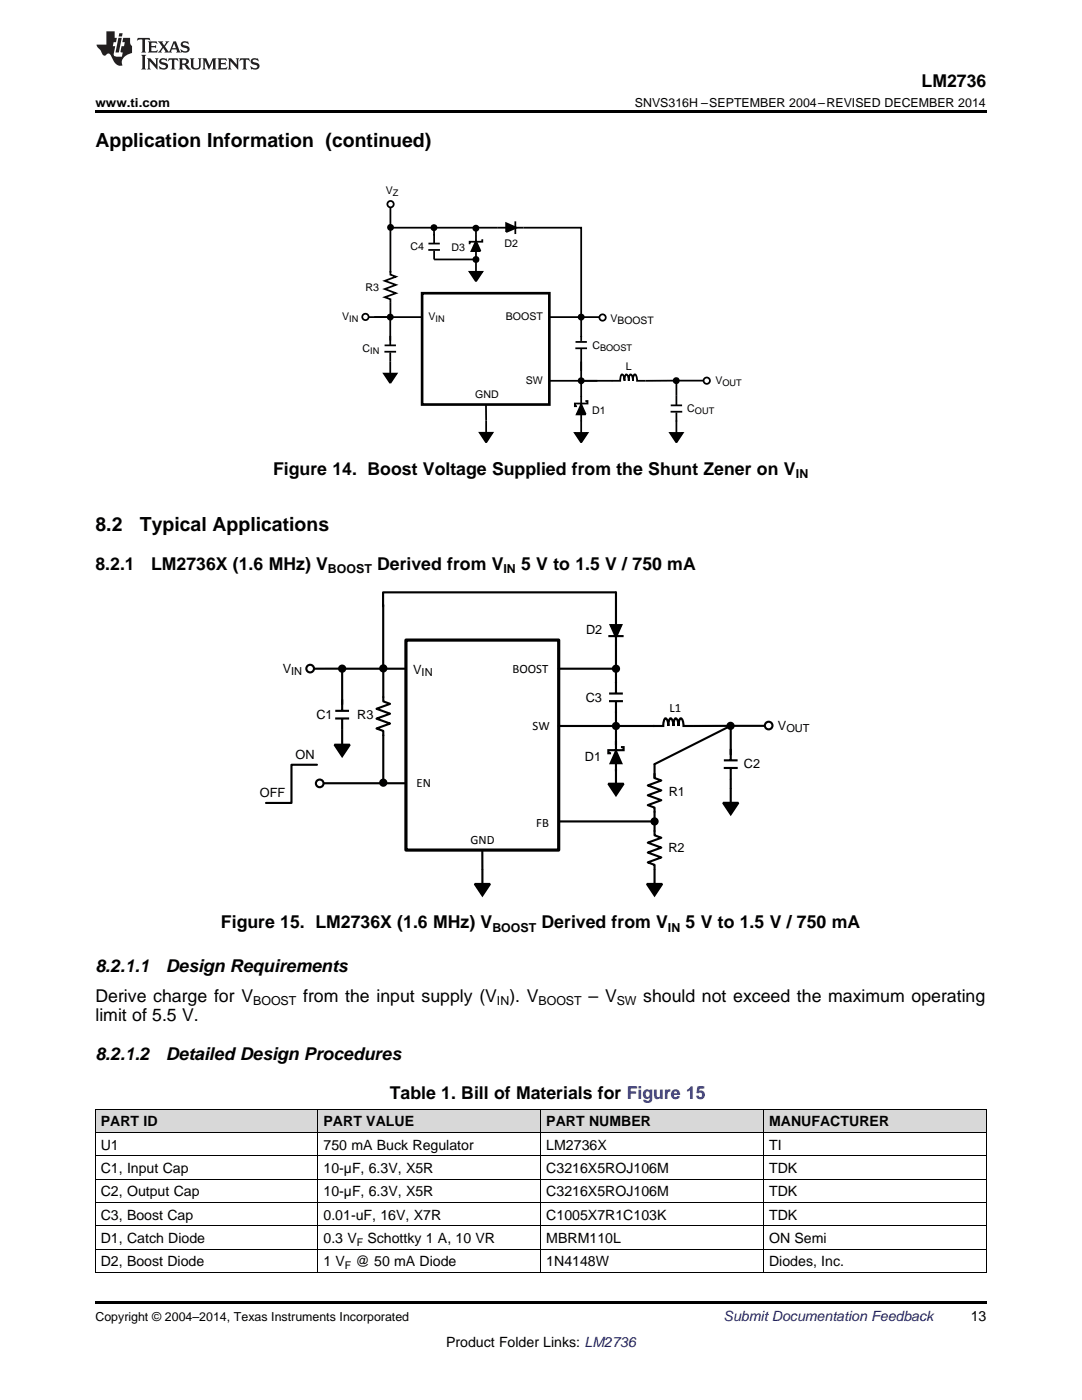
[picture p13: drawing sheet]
<svg xmlns="http://www.w3.org/2000/svg" width="216mm" height="279mm" viewBox="0 0 216 279" stroke-linecap="round" stroke-linejoin="round" font-family="sans-serif">
<defs><g id="words">
<g font-size="3.9">
<text x="19" y="29.3">Application Information (continued)</text>
<text x="19" y="106">8.2</text>
<text x="27.9" y="106">Typical Applications</text>
</g>
<g font-size="3.5">
<text x="183.9" y="17.3">LM2736</text>
<text x="54.5" y="94.7">Figure 14. Boost Voltage Supplied from the Shunt Zener on V</text>
<text x="19" y="113.7">8.2.1</text>
<text x="30.1" y="113.7">LM2736X (1.6 MHz) V</text>
<text x="75.2" y="113.7">Derived from V</text>
<text x="104" y="113.7">5 V to 1.5 V / 750 mA</text>
<text x="44.1" y="185.2">Figure 15. LM2736X (1.6 MHz) V</text>
<text x="108.1" y="185.2">Derived from V</text>
<text x="136.8" y="185.2">5 V to 1.5 V / 750 mA</text>
<text x="19" y="194">8.2.1.1</text>
<text x="33.1" y="194">Design Requirements</text>
<text x="19" y="200">Derive charge for V</text>
<text x="19" y="203.8">limit of 5.5 V.</text>
<text x="60.5" y="200">from the input supply (V ). V</text>
<text x="117.4" y="200">– V</text>
<text x="128.3" y="200">should not exceed the maximum operating</text>
<text x="19" y="211.6">8.2.1.2</text>
<text x="33.1" y="211.6">Detailed Design Procedures</text>
<text x="77.8" y="219.3">Table 1. Bill of Materials for Figure 15</text>
</g>
<g font-size="2.8">
<text x="20.1" y="224.8">PART ID</text>
<text x="64.6" y="224.8">PART VALUE</text>
<text x="109" y="224.8">PART NUMBER</text>
<text x="153.5" y="224.8">MANUFACTURER</text>
<text x="20.1" y="229.4">U1</text>
<text x="64.6" y="229.4">750 mA Buck Regulator</text>
<text x="109" y="229.4">LM2736X</text>
<text x="153.5" y="229.4">TI</text>
<text x="20.1" y="234.1">C1, Input Cap</text>
<text x="20.1" y="238.8">C2, Output Cap</text>
<text x="64.6" y="234.1">10-µF, 6.3V, X5R</text>
<text x="64.6" y="238.8">10-µF, 6.3V, X5R</text>
<text x="109" y="234.1">C3216X5ROJ106M</text>
<text x="109" y="238.8">C3216X5ROJ106M</text>
<text x="153.5" y="234.1">TDK</text>
<text x="153.5" y="238.8">TDK</text>
<text x="20.1" y="243.4">C3, Boost Cap</text>
<text x="64.6" y="243.4">0.01-uF, 16V, X7R</text>
<text x="109" y="243.4">C1005X7R1C103K</text>
<text x="153.5" y="243.4">TDK</text>
<text x="20.1" y="248.1">D1, Catch Diode</text>
<text x="64.6" y="248.1">0.3 V</text>
<text x="73.3" y="248.1">Schottky 1 A, 10 VR</text>
<text x="109" y="248.1">MBRM110L</text>
<text x="153.5" y="248.1">ON Semi</text>
<text x="20.1" y="252.7">D2, Boost Diode</text>
<text x="64.6" y="252.7">1 V</text>
<text x="70.9" y="252.7">@ 50 mA Diode</text>
<text x="109" y="252.7">1N4148W</text>
<text x="153.5" y="252.7">Diodes, Inc.</text>
<text x="193.7" y="263.6">13</text>
<text x="89" y="268.9">Product Folder Links: LM2736</text>
</g>
<text font-size="2.8" fill="#0000c8" x="144.4" y="263.6">Submit Documentation Feedback</text>
<g font-size="2.5">
<text x="19" y="21.4">www.ti.com</text>
<text x="126.7" y="21.4">SNVS316H –SEPTEMBER 2004–REVISED DECEMBER 2014</text>
<text x="158.8" y="95.4">IN</text>
<text x="65.4" y="114.4">BOOST</text>
<text x="100.5" y="114.4">IN</text>
<text x="116.9" y="126.6">D2</text>
<text x="56.4" y="134.3">V</text>
<text x="82.4" y="134.5">V</text>
<text x="102.2" y="134.2">BOOST</text>
<text x="63.1" y="143.5">C1</text>
<text x="71.3" y="143.5">R3</text>
<text x="116.9" y="140.1">C3</text>
<text x="133.6" y="142">L1</text>
<text x="106.3" y="145.6">SW</text>
<text x="155.2" y="145.6">V</text>
<text x="59" y="151.5">ON</text>
<text x="116.7" y="151.8">D1</text>
<text x="148.4" y="153.3">C2</text>
<text x="51.8" y="159.1">OFF</text>
<text x="83.1" y="157.1">EN</text>
<text x="133.4" y="158.8">R1</text>
<text x="107" y="165">FB</text>
<text x="93.9" y="168.4">GND</text>
<text x="133.4" y="169.9">R2</text>
<text x="98.2" y="185.9">BOOST</text>
<text x="133.3" y="185.9">IN</text>
<text x="50.5" y="200.7">BOOST</text>
<text x="99.2" y="200.7">IN</text>
<text x="107.5" y="200.7">BOOST</text>
<text x="123" y="200.7">SW</text>
<text x="19" y="263.6">Copyright © 2004–2014, Texas Instruments Incorporated</text>
</g>
<g font-size="2.2">
<text x="58.1" y="134.8">IN</text>
<text x="84.1" y="134.9">IN</text>
<text x="156.9" y="146.1">OUT</text>
</g>
<g font-size="2.1">
<text x="77" y="38.7">V</text>
<text x="81.9" y="50">C4</text>
<text x="90.1" y="50">D3</text>
<text x="100.7" y="49.3">D2</text>
<text x="72.9" y="58.1">R3</text>
<text x="68.3" y="63.9">V</text>
<text x="85.5" y="63.9">V</text>
<text x="100.9" y="63.8">BOOST</text>
<text x="121.8" y="64.3">VBOOST</text>
<text x="72.3" y="70.3">C</text>
<text x="118.2" y="69.7">C</text>
<text x="104.9" y="76.6">SW</text>
<text x="124.9" y="73.8">L</text>
<text x="142.7" y="76.6">V</text>
<text x="94.8" y="79.5">GND</text>
<text x="118.1" y="82.6">D1</text>
<text x="137.1" y="82.2">C</text>
<text x="71.2" y="248.6">F</text>
<text x="68.8" y="253.3">F</text>
</g>
<g font-size="1.8">
<text x="78.4" y="39.1">Z</text>
<text x="69.7" y="64.3">IN</text>
<text x="86.9" y="64.3">IN</text>
<text x="73.9" y="70.7">IN</text>
<text x="119.7" y="70.1">BOOST</text>
<text x="144.2" y="77">OUT</text>
<text x="138.7" y="82.6">OUT</text>
</g>
</g></defs>
<g fill="#d8d8d8">
<path d="M19 221.4h44.5v4.7h-44.5z"/>
<path d="M63.5 221.4h44.4v4.7h-44.4z"/>
<path d="M107.9 221.4h44.5v4.7h-44.5z"/>
<path d="M152.4 221.4h44.4v4.7h-44.4z"/>
</g>
<path d="M19 259.7h177.8v.5h-177.8z" fill="#000"/>
<g fill="none" stroke="#000" stroke-width=".2">
<path d="M19 240h177.8M19 235.3h177.8M19 230.7h177.8M19 226h177.8M19 221.4h177.8M19.1 221.4v32.6M63.4 221.4v32.6M107.9 221.4v32.6M152.3 221.4v32.6M196.8 221.4v32.6M19 253.9h177.8M19 249.3h177.8"/>
<path d="M19 244.6h177.8"/>
</g>
<g fill="#000">
<path d="M121.4 156.4h3l-1.5 2.3zM122.9 149.9l1.1 2.4h-2.2zM129.1 176.4h3l-1.5 2.3zM144.3 160.2h3l-1.5 2.3z"/>
<circle cx="145.8" cy="144.9" r=".61"/>
</g>
<g fill="none" stroke="#000" stroke-width=".42">
<path d="M121.4 156.4h3l-1.5 2.3zM122.9 149.9l1.1 2.4h-2.2zM122.9 147.9v8.5M123.9 149.1h.5v.6h-3v.6h.5M130.5 144.9h-7.6v3.8M130.6 154.4v.9l1.4 .5-2.7 .9 2.7 1-2.7 1 2.7 1-2.7 1 1.3 .5v5.5l1.4 .5-2.7 1 2.7 1-2.7 .9 2.7 1-2.7 1 1.3 .5v3.8M130.6 152.5v2.8M144.4 153.3h2.8M144.4 151.7h2.8M145.8 144.9h-9.4v-.5a1.07 1.07 0 0 0-.6-1 1.43 1.43 0 0 0-.4 1.5v-.5a1.14 1.14 0 0 0-.6-1 1.43 1.43 0 0 0-.4 1.5l-.1-.5a1.14 1.14 0 0 0-.5-1 1.43 1.43 0 0 0-.4 1.5l-.1-.5a.86 .86 0 0 0-.5-1l-.4 .6v.9h-2.1M145.8 144.9v6.8M145.8 153.4v2.2"/>
<path d="M145.8 157.3v2.9M111.5 163.9h19.1M129.1 176.4h3l-1.5 2.3zM144.3 160.2h3l-1.5 2.3z"/>
<circle cx="145.8" cy="144.9" r=".61"/>
</g>
<path d="M81 127.7h30.5v42h-30.5z" fill-rule="evenodd" fill="#fff"/>
<path d="M81 127.7h30.5v42h-30.5z" fill="none" stroke="#000" stroke-width=".64"/>
<g fill="none" stroke="#000" stroke-width=".42">
<path d="M122.9 118.2h-46.5v2.8M122.9 118.2v20.2M68.3 133.4l-6.3 .1M68.3 133.5v8.4M68.6 133.5h12.2M76.5 120.7v12.6M76.5 133.4v6.6l1.3 .5-2.7 1 2.7 .9-2.7 1 2.7 1-2.7 1 1.4 .5v10.3M111.5 133.5h11.4M121.4 126.9h3M121.5 139.9h2.8M121.5 138.4h2.8M121.8 124.8h2.2l-1.1 2.4z"/>
<path d="M63.2 152.6h-5v7.6h-5.1M64.6 156.3h16.2M66.7 148.6h3.1l-1.5 2.3zM66.9 143.4h2.8M66.9 141.9h2.7M68.3 143.5v5.1M122.9 140.1v4.7l-11.4 .1M145.8 155.6v1.7M153.4 144.9h-7.6l-15.2 7.6M94.7 176.4h3.1l-1.5 2.3zM96.2 169.7l.1 6.7"/>
<circle cx="68.3" cy="133.4" r=".61"/>
<circle cx="76.5" cy="133.4" r=".61"/>
<circle cx="122.9" cy="133.5" r=".61"/>
<circle cx="76.5" cy="156.2" r=".61"/>
<circle cx="122.9" cy="144.9" r=".61"/>
<circle cx="130.6" cy="163.9" r=".61"/>
</g>
<g fill="#000">
<path d="M121.8 124.8h2.2l-1.1 2.4zM66.7 148.6h3.1l-1.5 2.3zM94.7 176.4h3.1l-1.5 2.3z"/>
<circle cx="68.3" cy="133.4" r=".61"/>
<circle cx="76.5" cy="133.4" r=".61"/>
<circle cx="122.9" cy="133.5" r=".61"/>
<circle cx="76.5" cy="156.2" r=".61"/>
<circle cx="122.9" cy="144.9" r=".61"/>
<circle cx="130.6" cy="163.9" r=".61"/>
</g>
<circle cx="61.9" cy="133.4" r=".76" fill="#fff"/>
<circle cx="61.9" cy="133.4" r=".76" fill="none" stroke="#000" stroke-width=".42"/>
<circle cx="63.8" cy="156.3" r=".76" fill="#fff"/>
<circle cx="63.8" cy="156.3" r=".76" fill="none" stroke="#000" stroke-width=".42"/>
<circle cx="153.4" cy="144.8" r=".76" fill="#fff"/>
<circle cx="153.4" cy="144.8" r=".76" fill="none" stroke="#000" stroke-width=".42"/>
<g fill="#000">
<path d="M76.6 74.6h2.5l-1.2 1.9zM114.7 86.4h2.5l-1.2 1.9zM116 80.7l.9 2h-1.8zM133.7 86.4h2.5l-1.2 1.9z"/>
<circle cx="134.9" cy="76" r=".51"/>
</g>
<g fill="none" stroke="#000" stroke-width=".35">
<path d="M76.6 74.6h2.5l-1.2 1.9zM76.7 70.2h2.3M76.7 68.9h2.3M77.9 63.2v5.7M77.9 70.3v4.3M116 79v7.4M119.2 76h-3.2v3.2M134.9 76h-7.8l-.1-1-.2-.2-.2-.1-.2 .6-.1 .7-.2-1.1-.3-.2-.2 .4-.1 .9-.3-1.2a.26 .26 0 0 0-.4 0 .26 .26 0 0 0-.1 .3l-.1 .9-.1-.9-.3-.4-.3 .3-.1 1h-1.7M135 76v4.9M114.7 86.4h2.5l-1.2 1.9zM116 80.7l.9 2h-1.8zM116.8 80h.4v.5h-2.5v.6h.4"/>
<path d="M133.7 86.4h2.5l-1.2 1.9zM133.8 82.2h2.3M133.8 80.9h2.3M135 82.3v4.1"/>
<circle cx="134.9" cy="76" r=".51"/>
</g>
<path d="M84.2 58.5h25.4v22.2h-25.4z" fill-rule="evenodd" fill="#fff"/>
<path d="M84.2 58.5h25.4v22.2h-25.4z" fill="none" stroke="#000" stroke-width=".53"/>
<g fill="none" stroke="#000" stroke-width=".35">
<path d="M99.3 45.4h5.2M101 44.5l2 .9-2 .9zM102.8 44.2v2.5M73.6 63.3h10.6M109.5 76h12.7M109.5 63.3h10.1M114.8 69.5h2.3M114.8 68.2h2.3M116 63.4v4.6M116 69.6v6.4M95.7 86.4h2.6l-1.3 1.9zM97 80.7v5.7"/>
<circle cx="77.9" cy="63.3" r=".5"/>
<circle cx="116" cy="76" r=".5"/>
<circle cx="116" cy="63.3" r=".5"/>
</g>
<g fill="#000">
<path d="M101 44.5l2 .9-2 .9zM95.7 86.4h2.6l-1.3 1.9z"/>
<circle cx="77.9" cy="63.3" r=".5"/>
<circle cx="116" cy="76" r=".5"/>
<circle cx="116" cy="63.3" r=".5"/>
</g>
<circle cx="71.5" cy="63.3" r=".41" fill="#fff"/>
<path d="M134.9 76h6.4" fill="none" stroke="#000" stroke-width=".35"/>
<circle cx="141.3" cy="76" r=".42" fill="#fff"/>
<g fill="#000">
<path d="M93.7 54.2h2.5l-1.2 1.9zM95 48.1l.9 2h-1.8z"/>
<circle cx="86.6" cy="45.4" r=".5"/>
<circle cx="95" cy="45.5" r=".52"/>
<circle cx="95" cy="51.8" r=".51"/>
</g>
<g fill="none" stroke="#000" stroke-width=".35">
<path d="M77.9 54.1v.7l1.1 .4-2.2 .8 2.2 .9-2.2 .8 2.2 .8-2.2 .8 1.1 .4v3.6M77.9 45.4h21.4M77.9 41.3v13.1M85.5 49.9h2.3M85.5 48.6h2.3M86.6 45.4v1.6M86.6 46.7v1.9M86.6 50v1.8h8.4M93.7 54.2h2.5l-1.2 1.9zM95 48.1l.9 2h-1.8zM95 45.5v8.8M96.2 47.7v.5h-2.5v.5"/>
<path d="M104.5 45.4h11.5v17.9"/>
<circle cx="86.6" cy="45.4" r=".5"/>
<circle cx="95" cy="45.5" r=".52"/>
<circle cx="95" cy="51.8" r=".51"/>
</g>
<circle cx="120.2" cy="63.4" r=".64" fill="#fff"/>
<g fill="none" stroke="#000" stroke-width=".35">
<circle cx="77.9" cy="45.4" r=".51"/>
<circle cx="120.2" cy="63.4" r=".64"/>
</g>
<circle cx="77.9" cy="45.4" r=".51" fill="#000"/>
<circle cx="77.9" cy="40.7" r=".64" fill="#fff"/>
<circle cx="77.9" cy="40.7" r=".64" fill="none" stroke="#000" stroke-width=".35"/>
<circle cx="72.9" cy="63.2" r=".64" fill="#fff"/>
<circle cx="72.9" cy="63.2" r=".64" fill="none" stroke="#000" stroke-width=".35"/>
<circle cx="141" cy="76" r=".63" fill="#fff"/>
<circle cx="141" cy="76" r=".63" fill="none" stroke="#000" stroke-width=".35"/>
<path d="M19 22h177.8v.5h-177.8z" fill="#000"/>
<g fill="#231f20">
<path d="M27.5 7.6l-.1 .5 .4-.2h.6v.1v2.1l-.2 .4h1l-.3-.4v-2.1l.1-.1h.5l.5 .2-.2-.5zM29.5 8.3l.2 .3v1.5l-.2 .4h1.8l.2-.6a1.04 1.04 0 0 1-1.3 .2v-.7h.6l.3 .2v-.6l-.3 .2h-.6v-.6l.8-.1 .4 .3-.2-.5zM31.5 8.3l.9 1.1-.9 1.1h.8l-.2-.2 .5-.7 .4 .7-.2 .2h1.5l-.1-.2 .1-.4h.9l.1 .4-.2 .2h1l-.3-.3-.7-1.9h-.5l-.9 2-.8-1 .9-1h-.8l.1 .3-.3 .5-.4-.6 .2-.2zM34.7 8.6l.4 1h-.7zM36.3 8.4a.63 .63 0 0 0-.2 .7 .63 .63 0 0 0 .6 .4l.6 .2 .1 .2a.75 .75 0 0 1-.7 .4 .75 .75 0 0 1-.6-.5l.1 .7 .1-.1a1.11 1.11 0 0 0 1.5-.6 1.13 1.13 0 0 0-1.2-.8l-.1-.4a1.04 1.04 0 0 1 1.2 .2l-.2-.5-.1 .1-.5-.2zM28.2 10.9l.2 .4v2.2l-.2 .4h1l-.3-.4v-2.2l.3-.4zM29.3 11.6l.3 .4v1.5l-.3 .4h.8l-.2-.4v-1.3l1.5 1.7v-1.9l.2-.4h-.7l.2 .4v.9l-1.1-1.3zM32 11.8a.62 .62 0 0 0-.2 .7 .62 .62 0 0 0 .6 .4l.6 .1 .1 .3a.76 .76 0 0 1-.7 .3 .76 .76 0 0 1-.6-.4l.1 .7 .1-.1a1.11 1.11 0 0 0 1.5-.6 1.13 1.13 0 0 0-1.2-.8l-.1-.4a1.04 1.04 0 0 1 1.2 .2l-.2-.6-.1 .1-.5-.1zM33.7 11.6l-.2 .6a.61 .61 0 0 1 .8-.3v1.6l-.2 .4h.9l-.2-.4v-1.6a.63 .63 0 0 1 .8 .3l-.2-.6zM35.6 11.6l.3 .4v1.5l-.3 .4h1l-.2-.2v-.8l.5 .2a.76 .76 0 0 0 1.2 .7l-1-1a.58 .58 0 0 0 .6-.5 .58 .58 0 0 0-.5-.6zM36.4 11.9h.1a.45 .45 0 0 1 .5 .1 .45 .45 0 0 1 .1 .5l-.7 .2zM37.9 11.6l.2 .2a2.17 2.17 0 0 0 .3 1.9 .99 .99 0 0 0 1.6-.6v-1.1l.2-.4h-.7l.2 .2a1.92 1.92 0 0 1-.2 1.8 .6 .6 0 0 1-.9-.5v-1.1l.2-.4zM40.4 11.6l.2 .4v1.5l-.2 .4h.7l-.2-.4v-1.4l.8 1.8 .8-1.8v1.4l-.2 .4h.9l-.2-.4v-1.5l.2-.4h-.8l-.6 1.5-.6-1.5zM43.4 11.6l.2 .4v1.5l-.2 .4h1.8l.2-.6a1.04 1.04 0 0 1-1.3 .1v-.6h.5l.4 .2v-.6l-.4 .2h-.5v-.7h.8l.3 .3-.1-.6zM45.5 11.6l.2 .4v1.5l-.2 .4h.7l-.2-.4v-1.3l1.5 1.7v-1.9l.2-.4h-.7l.2 .4v.9l-1.1-1.3zM47.9 11.6l-.1 .6a.61 .61 0 0 1 .8-.3v1.6l-.3 .4h1l-.3-.4 .1-1.6a.63 .63 0 0 1 .7 .3l-.1-.6zM50.2 11.8a.62 .62 0 0 0-.2 .7 .62 .62 0 0 0 .6 .4l.6 .1 .2 .3a.76 .76 0 0 1-.8 .3 .76 .76 0 0 1-.6-.4l.1 .7 .2-.1a1.11 1.11 0 0 0 1.5-.6 1.13 1.13 0 0 0-1.3-.8l-.1-.4a1.04 1.04 0 0 1 1.2 .2l-.1-.6-.2 .1-.5-.1z"/>
<path d="M21.2 6.3v2.6h-1.9l.1 .4 .7 .9a.91 .91 0 0 0 1 .8 .56 .56 0 0 1 .5-.3 .56 .56 0 0 1 .5 .3l.4 .8a1.53 1.53 0 0 0 1.9 1.2 1.54 1.54 0 0 1 1-2.1l.9-.3v-1.4a1.52 1.52 0 0 1-.3-1.6h-1.4l-.2 .8h.5l-.2 .8h-.4l-.2 1v.2l.4 .1-.2 .8a1.93 1.93 0 0 1-1.6-.3l.3-1.8h-.5l.2-.8h.4l.2-.8h-.4v-1.3zM23.6 7.6l-.6 2.9h.7l.6-2.9zM23.8 6.6l-.1 .7h.6l.2-.7z"/>
</g>
<use href="#words"/>
</svg>
